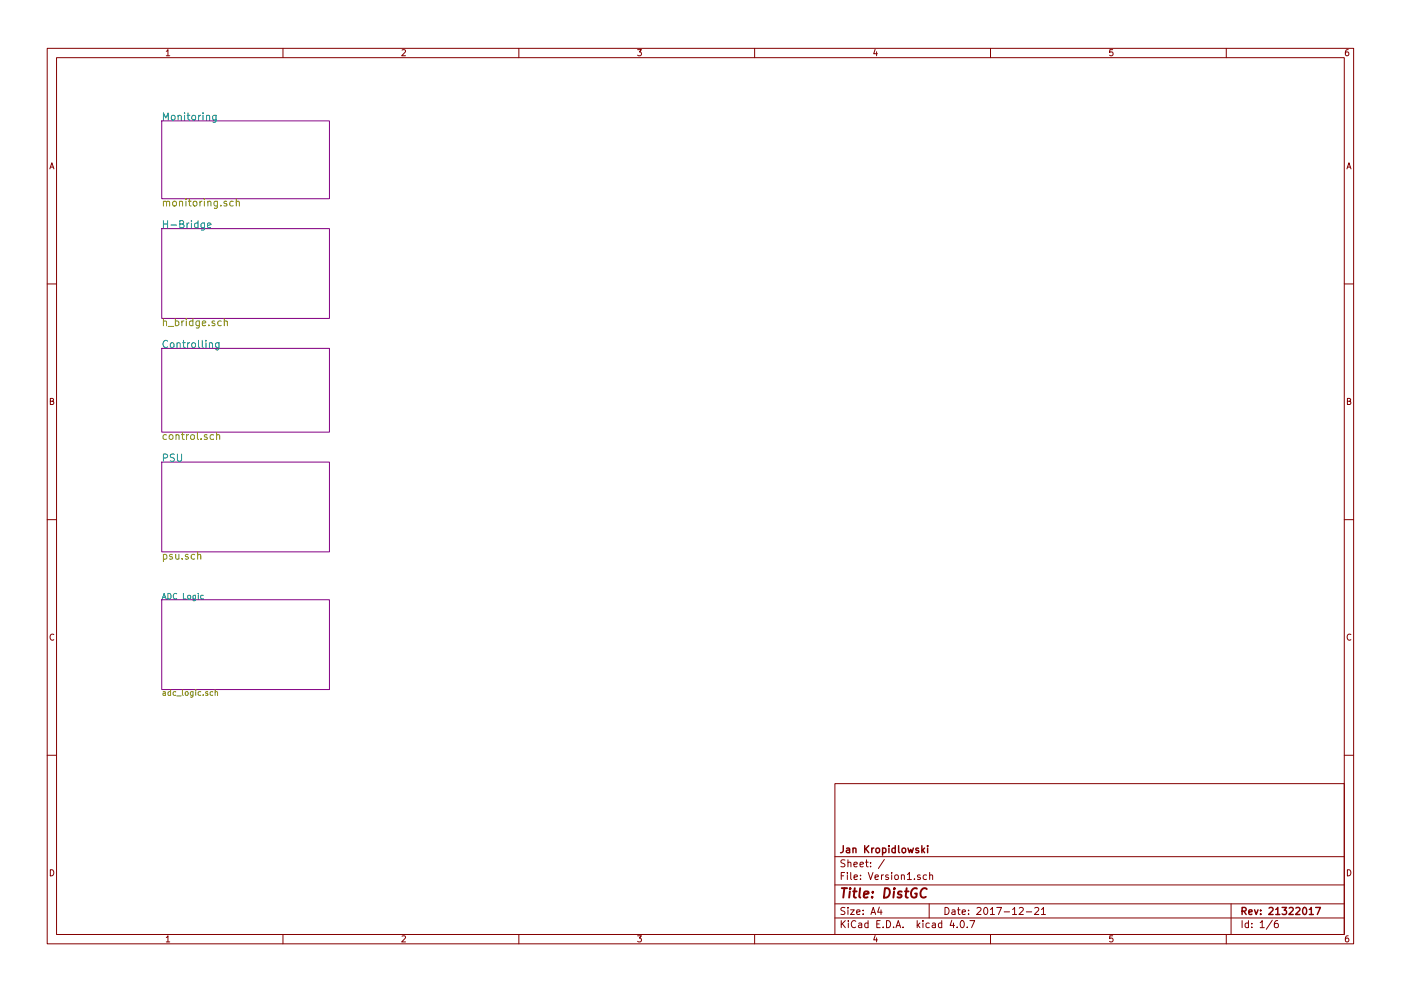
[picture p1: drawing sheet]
<svg xmlns="http://www.w3.org/2000/svg" width="297mm" height="210mm" viewBox="0 0 297 210" stroke-linecap="round" stroke-linejoin="round" font-family="sans-serif">
<g fill="none" stroke="#840000" stroke-width=".21">
<path d="M10 10.3h277v189.9h-277zM12 12.2h273v186.1h-273zM35.3 10.9l.3-.4v1.3M35.3 11.8h.7M60 10.3v1.9M85.2 10.6l.5-.1 .3 .4-.8 .9h.8M110 10.3v1.9M135.2 10.5h.8l-.4 .5 .3 .1 .1 .2-.1 .4-.2 .1-.5-.1M160 10.3v1.9M185.5 10.5l-.3 .9h.8M185.9 11v.8M210 10.3v1.9"/>
<path d="M235.9 10.5h-.6v.6h.6l.1 .5-.3 .2-.4-.1M260 10.3v1.9M285.9 10.5l-.4 .1-.2 .2-.1 .8 .3 .2 .4-.1 .1-.4-.1-.2-.4-.1-.3 .3M10.6 35.8l.4-1.3 .4 1.3M10.7 35.5h.6M285.6 35.8l.4-1.3 .4 1.3M285.7 35.5h.6M10 60.2h2M285 60.2h2M10.7 85.1h.5l.1-.5-.6-.1v1.3h.5l.2-.4-.3-.3M285.7 85.1h.5l.1-.5-.6-.1v1.3h.5l.2-.4-.3-.3M10 110.3h2"/>
<path d="M285 110.3h2M11.4 134.6a.58 .58 0 0 0-.8 .6 .58 .58 0 0 0 .8 .5M286.4 134.6a.58 .58 0 0 0-.8 .6 .58 .58 0 0 0 .8 .5M10 160.2h2M177 166.3h108v32h-108zM285 160.2h2M10.7 184.5a.65 .65 0 0 1 .7 .7 .65 .65 0 0 1-.7 .6zM35.3 198.9l.3-.4v1.3M35.3 199.8h.7M60 198.3v1.9M85.2 198.6l.5-.1 .3 .4-.8 .9h.8M110 198.3v1.9"/>
<path d="M135.2 198.5h.8l-.4 .5 .3 .1 .1 .2-.1 .4-.2 .1-.5-.1M160 198.3v1.9M177 194.8h108M177 191.8h108M177 187.8h108M177 181.8h108M178.4 195.3v1.5M178.4 185.8h.5M178.6 196l.6 .8M179.1 185.1h-.7v1.5M179.1 192.6l-.5-.1-.3 .3 .1 .3 .7 .4v.4l-.2 .1-.6-.1M179.1 182.5l-.5-.1-.3 .3 .1 .3 .7 .4v.4l-.2 .1-.6-.1"/>
<path d="M179.2 195.3l-.8 .9M179.7 185.1v.2M179.7 185.6v1M179.8 192.5v.2M179.8 183.1l.2-.2 .4 .1v.9M179.8 182.4v1.5M179.8 193v1M179.9 195.3v.2M179.9 195.8v1M180.3 193h.8l-.8 1h.8M180.4 185.1v1.3l.2 .2M181.1 183.4l.7-.1-.1-.3-.4-.1-.2 .2v.7h.6"/>
<path d="M181.1 186.1l.7-.1-.1-.3-.4-.1-.2 .2 .1 .7h.5M181.4 195.5a.71 .71 0 0 0-1 .5 .71 .71 0 0 0 .8 .8l.2-.1M181.6 193.5l.7-.1v-.3l-.4-.1-.3 .2 .1 .7h.6M182.1 195.9h.6v.9M182.3 183.4l.8-.1-.1-.3-.4-.1-.3 .2 .1 .7h.6M182.4 186.5v.1M182.4 185.7v.1M182.7 196.2l-.7 .3 .2 .3 .5-.1M183 193.9v.1M183 193.1v.1M183.5 182.9h.6M183.7 182.4v1.3l.4 .2"/>
<path d="M184 195.9l-.4-.1-.3 .3 .1 .6 .2 .1 .4-.1M184 195.3v1.5M184.1 185.1l.5 1.5 .5-1.5M184.6 183.8v.1M184.6 183v.1M184.7 194l.4-1.5 .5 1.5M184.8 193.6h.7M185.5 186.1l.7-.1v-.3l-.4-.1-.3 .2 .1 .7h.6M185.5 198.5l-.3 .9h.8M185.9 199v.8M185.9 196h.5M186.4 192.5l-.3 1h.9"/>
<path d="M186.6 195.3h-.7v1.5h.7M186.8 193v1M186.9 185.6v1M187.2 196.7v.1M187.3 185.6l-.4 .3M187.5 182.3l-1.3 2M188 195.3a.76 .76 0 0 1 .8 .8 .76 .76 0 0 1-.8 .7zM188.3 185.7l-.3-.1-.2 .2v.2l.5 .2v.3h-.5M189.1 185.1v.2M189.1 185.6v1M189.5 196.7v.1M189.8 185.7l.2-.1 .4 .1 .1 .6-.2 .2-.3 .1-.2-.1z"/>
<path d="M190 196.8l.4-1.5 .6 1.5M190.1 196.4h.7M191.1 185.7l.2-.1 .4 .1v.9M191.1 185.6v1M191.5 196.7v.1M192.4 185.5l.4-.4v1.5M192.4 186.6h.8M193.9 186.5v.1M194.5 195.3v1.5M194.6 196.3l.4 .5M195 195.8l-.5 .6M195.1 185.7l-.4-.1-.2 .2 .1 .2 .5 .2v.3h-.6"/>
<path d="M195.7 195.3v.2M195.7 195.8v1M196.4 185.7l-.4-.1-.3 .3 .1 .6 .2 .1 .4-.1M197 191.8v3M197 195.9l-.4-.1-.3 .3 .1 .6 .2 .1 .4-.1M197.1 185.7l.2-.1 .4 .1v.9M197.1 185.1v1.5M197.7 195.9h.6v.9M198.3 196.2l-.7 .3 .2 .3 .5-.1M199.7 195.9l-.5-.1-.2 .3v.6l.2 .1 .5-.1M199.7 195.3v1.5M200.4 192.5a.76 .76 0 0 1 .8 .8 .76 .76 0 0 1-.8 .7z"/>
<path d="M201.8 195.2l-.4 1.1h1M201.9 193.1h.5l.1 .9M202.2 195.8v1M202.5 193.4l-.7 .3 .2 .3 .5-.1M202.9 196.7v.1M203 193h.6M203.2 192.5v1.3l.4 .2M203.8 195.4l.1-.1a.8 .8 0 0 1 .6 .8 .8 .8 0 0 1-.6 .7 .97 .97 0 0 1-.1-1.4zM204 193.5l.7-.1-.1-.3-.4-.1-.2 .2 .1 .7h.5M205.1 196.7v.1M205.4 193.9v.1M205.4 193.1v.1"/>
<path d="M205.6 195.3h1.1l-.7 1.5M207.1 192.7l.6-.2 .3 .5-.9 1h.9M208.7 192.7l.2-.2a.8 .8 0 0 1 .5 .8 .8 .8 0 0 1-.5 .7l-.3-.5zM210 193l.4-.5v1.5M210 194h.8M210 198.3v1.9M211.3 192.5h1l-.6 1.5M212.9 193.5h1.1M214.7 193l.4-.5v1.5M214.7 194h.8M216.1 192.7l.6-.2 .3 .5-1 1h1M217.6 193.5h1.1"/>
<path d="M219.4 192.7l.6-.2 .2 .5-.9 1h.9M220.8 193l.4-.5v1.5M220.8 194h.9M235.9 198.5h-.6v.7l.6-.1 .1 .5-.3 .2-.4-.1M260 198.3v1.9M261 191.8v6.5M263.3 195.3v1.5M264.7 195.9l-.4-.1-.3 .3 .1 .6 .2 .1 .4-.1M264.7 195.3v1.5M265.4 196.7v.1M265.4 195.9v.1M267.2 195.8l.4-.5v1.5"/>
<path d="M267.2 196.8h.8M269.7 195.2l-1.2 2M270.9 195.3l-.4 .1a1.11 1.11 0 0 0-.2 1.3l.5 .1 .2-.1v-.5l-.2-.3-.5 .1-.1 .2M285.7 184.5a.65 .65 0 0 1 .7 .7 .65 .65 0 0 1-.7 .6zM285.9 198.5l-.4 .1-.2 .3-.1 .7 .3 .2 .4-.1 .1-.4-.1-.2-.4-.1-.3 .3"/>
</g>
<g fill="none" stroke="#840000" stroke-width=".3">
<path d="M178.8 179.4l-.1 1.3-.5 .2M180.8 179.9v1M183.3 179.4v1.5M184.2 179.4l-.9 .9M184.8 179.9v1M185.3 179.9l-.5 .3M187.1 179.9v1.5M188.5 179.4v.2M188.5 179.9v1M189.8 179.4v1.5M190.5 179.4v1.3l.2 .2M192.5 179.9l.3 1 .3-.7 .3 .7 .2-1"/>
<path d="M195.5 179.4v1.5M196 179.9l-.5 .6M196.7 179.4v.2M196.7 179.9v1M179.5 180h.6v.9M180.1 180.3l-.7 .3 .3 .3 .4-.1M180.8 180.1l.3-.2 .3 .1 .1 .9M183.5 180.1l.7 .8M185.8 180.1l.2-.2 .4 .2 .1 .5-.1 .2-.4 .1-.2-.1zM187.1 180l.5-.1 .2 .3-.1 .6h-.6M189.8 180l-.4-.1-.3 .3 .1 .6 .2 .1 .4-.1M191.3 180.1l.2-.2 .4 .2 .1 .5-.1 .2-.4 .1-.2-.1z"/>
<path d="M194.7 180l-.3-.1-.2 .2v.3l.5 .1v.3h-.5M195.6 180.4l.4 .5M263.3 193.3l.8-.1 .1-.2-.1-.3-.2-.2h-.6v1.5M263.7 193.3l.5 .7M264.8 193.5l.7-.1-.1-.3-.4-.1-.2 .2v.7h.6M266 193l.3 1 .4-1M267.3 193.9v.1M267.3 193.1v.1M269.1 192.7l.5-.2 .3 .5-.9 1h.9M270.5 193l.4-.5v1.5M270.5 194h.8M271.8 192.5h1l-.5 .6 .4 .1v.7l-.2 .1-.7-.1"/>
<path d="M273.3 192.7l.6-.2 .3 .5-.9 1h.9M274.8 192.7l.5-.2 .3 .5-.9 1h.9M276.3 192.7l.2-.2a.8 .8 0 0 1 .6 .8 .8 .8 0 0 1-.6 .7l-.3-.5zM277.6 193l.4-.5v1.5M277.6 194h.9M278.9 192.5h1.1l-.7 1.5"/>
</g>
<g fill="none" stroke="#840000" stroke-width=".41">
<path d="M178.5 188.4h1.1M179 188.4l-.2 2M180.2 189.1l-.2 1.3M180.3 188.4l-.1 .2 .2-.1-.1-.1-.1 .2M180.9 189.1h.7M181.2 188.4l-.2 1.8 .1 .1 .4 .1M182.4 188.4l-.2 1.8 .2 .2M183.2 189.8l.9-.2v-.4l-.6-.1-.3 .3v.9h.7M184.9 190.3v.1M185.1 189.2l-.1 .2-.1-.1 .2-.1-.1 .2M187.6 188.4a1 1 0 0 1 1.1 .8 1 1 0 0 1-.5 1.1l-.8 .1zM189.6 189.1l-.2 1.3"/>
<path d="M189.6 188.4v.2l.1-.1-.1-.1v.2M191.2 189.2l-.5-.1-.3 .4 .2 .3 .5 .1 .1 .3-.2 .1h-.7M191.9 189.1h.7M192.2 188.4l-.2 1.8 .1 .1 .4 .1M194.4 188.5a1.02 1.02 0 0 0-1.2 .7 1.02 1.02 0 0 0 .5 1.2l.6-.1 .1-.7h-.4M196.5 188.6a.87 .87 0 0 0-1 0 .87 .87 0 0 0-.4 1 .69 .69 0 0 0 .4 .8 .69 .69 0 0 0 .8-.1"/>
</g>
<path d="M34.3 25.6h35.5v16.6h-35.5zM34.3 48.5h35.5v19.1h-35.5zM34.3 73.9h35.5v17.8h-35.5zM34.3 98h35.5v19.1h-35.5zM34.3 127.2h35.5v19.1h-35.5z" fill="none" stroke="#840084" stroke-width=".21"/>
<g fill="none" stroke="#008484" stroke-width=".21">
<path d="M34.6 25.5v-1.6l.6 1.1 .5-1.1v1.6M36.5 24.5h.3l.3 .3v.4l-.3 .3-.5-.3zM37.8 24.6v-.1a.36 .36 0 0 1 .6 .2v.8M37.8 24.5v1M39.1 23.9v.2M39.1 24.5v1M39.7 24.5h.6M39.9 23.9v1.4l.4 .2M40.8 24.5h.4l.3 .3v.4l-.3 .3-.5-.3zM42.1 24.5v1M42.5 24.5l-.4 .3M43.1 23.9v.2"/>
<path d="M43.1 24.5v1M43.8 24.6l.1-.1a.36 .36 0 0 1 .5 .2v.8M43.8 24.5v1M45.8 24.5v1.2l-.3 .3-.3-.1M45.8 24.5h-.4l-.3 .3 .1 .6h.6M34.6 46.8v1.5M34.6 47.5h.9M35.5 46.8v1.5M36.2 47.7h1.2M38.1 47.5h.7l.1-.3v-.2l-.8-.2v1.5h.6l.2-.1 .1-.4-.4-.3M39.6 47.3v1M40.1 47.3l-.5 .3"/>
<path d="M40.6 46.8v.2M40.6 47.3v1M42 47.4l-.4-.1-.4 .3 .2 .7h.6M42 46.8v1.5M43.4 47.3v1.3l-.3 .2h-.4M43.4 47.4l-.5-.1-.3 .3 .2 .7h.6M44 47.8l.7-.1v-.3l-.5-.1-.2 .2 .1 .8h.6M35.5 72.4a.72 .72 0 0 0-1 .5 .72 .72 0 0 0 .7 .8l.3-.1M36.2 72.8l.4-.1 .3 .3v.5l-.3 .2-.5-.2zM37.5 72.9l.1-.1a.36 .36 0 0 1 .6 .1v.8M37.5 72.7v1M38.7 72.7h.6"/>
<path d="M38.9 72.2v1.3l.4 .2M39.8 72.7v1M40.2 72.7l-.4 .3M40.8 72.8l.3-.1 .4 .3v.5l-.4 .2-.5-.2zM42.1 72.2v1.3l.2 .2M42.9 72.2v1.3l.2 .2M43.7 72.2v.2M43.7 72.7v1M44.4 72.9l.1-.1a.36 .36 0 0 1 .6 .1v.8M44.4 72.7v1M46.4 72.7v1.3l-.2 .2h-.4M46.4 72.8l-.4-.1-.3 .3 .1 .7h.6"/>
<path d="M34.6 97.1h.8l.1-.3v-.3l-.3-.2h-.6v1.6M37 96.4l-.6-.1-.2 .2v.4l.6 .3 .2 .4-.3 .3-.6-.1M37.6 96.3v1.3l.3 .3h.3l.3-.3v-1.3M34.4 127.1l.4-1.2 .4 1.2M34.5 126.7h.6M35.6 125.9a.6 .6 0 0 1 .7 .6 .6 .6 0 0 1-.7 .6zM37.5 126a.53 .53 0 0 0-.8 .5 .53 .53 0 0 0 .8 .5M38.9 125.9v1.2h.6M39.9 126.4l.3-.1 .2 .2-.1 .5h-.4zM41.5 126.3l-.1 1.1h-.5M41.5 126.4l-.4-.1-.2 .2 .1 .5h.5M42 125.9v.1"/>
<path d="M42 126.3v.8M43.1 126.4l-.3-.1-.3 .2 .1 .5h.5"/>
</g>
<g fill="none" stroke="#848400" stroke-width=".21">
<path d="M34.6 42.8h.1a.36 .36 0 0 1 .6 .1v.8M34.6 42.7v1M35.3 42.9a.35 .35 0 0 1 .3-.2 .35 .35 0 0 1 .4 .2v.8M36.7 42.8l.2-.1 .4 .1 .1 .6-.1 .2-.4 .1-.2-.1zM38 42.8h.1a.36 .36 0 0 1 .6 .1v.8M38 42.7v1M39.4 42.2v.1M39.4 42.7v1M40 42.7h.5M40.2 42.2v1.3l.3 .2M41 42.8l.2-.1 .5 .1 .1 .6-.2 .2-.4 .1-.2-.1zM42.4 42.7v1"/>
<path d="M42.8 42.7l-.4 .3M43.3 42.2v.1M43.3 42.7v1M44.1 42.8a.36 .36 0 0 1 .6 .1v.8M44.1 42.7v1M46.1 42.7v1.2l-.3 .3-.4-.1M46.1 42.8l-.4-.1-.3 .3 .1 .6h.6M46.8 43.6v.1M48.1 42.8l-.4-.1-.2 .2v.2l.6 .2v.3h-.6M49.5 42.8l-.5-.1-.3 .3 .2 .6h.6M50.1 42.8h.1a.36 .36 0 0 1 .5 .1v.8M50.1 42.2v1.5"/>
<path d="M34.6 68.2h.1a.36 .36 0 0 1 .6 .1v.8M34.6 67.6v1.5M35.7 69.3h1.1M37.2 68.2l.4-.1 .3 .3-.1 .6h-.6M37.2 67.6v1.5M38.6 68.1v1M39 68.1l-.4 .3M39.5 67.6v.1M39.5 68.1v1M40.9 68.2l-.4-.1-.3 .3 .1 .6h.6M40.9 67.6v1.5M42.3 68.1v1.2l-.3 .3-.4-.1"/>
<path d="M42.3 68.2l-.5-.1-.3 .3 .2 .6h.6M42.9 68.6l.7-.2v-.2l-.5-.1-.2 .2 .1 .7h.6M44.3 69v.1M45.5 68.2l-.3-.1-.3 .2 .1 .2 .5 .2v.3h-.6M46.9 68.2l-.4-.1-.3 .3 .1 .6h.6M47.5 68.2h.1a.36 .36 0 0 1 .6 .1v.8M47.5 67.6v1.5M35.3 92.3l-.4-.1-.3 .3 .1 .7h.6M35.9 92.4l.3-.2 .4 .2 .1 .6-.2 .2h-.3l-.3-.1zM37.3 92.4l.1-.1a.36 .36 0 0 1 .6 .2v.7M37.3 92.2v1M38.5 92.2h.6"/>
<path d="M38.7 91.7v1.3l.4 .2M39.5 92.2v1M40 92.2l-.5 .3M40.5 92.4l.2-.2 .4 .2 .1 .6-.1 .2h-.4l-.2-.1zM41.9 91.7v1.3l.2 .2M42.6 93.1v.1M43.9 92.3l-.4-.1-.2 .3 .1 .2 .5 .1v.4h-.6M45.3 92.3l-.4-.1-.3 .3 .1 .7h.6M45.9 92.4l.1-.1a.36 .36 0 0 1 .6 .2v.7M45.9 91.7v1.5M34.6 117.7l.5-.1 .3 .3-.2 .7h-.6M34.6 117.6v1.5"/>
<path d="M36.5 117.7l-.3-.1-.3 .3 .1 .2 .5 .1v.4h-.6M37.3 117.6v1h.4l.2-.1M37.9 117.6v1M38.6 118.5v.1M39.9 117.7l-.4-.1-.2 .3 .1 .2 .5 .1v.4h-.6M41.3 117.7l-.5-.1-.3 .3 .2 .7h.6M41.9 117.8l.1-.1a.36 .36 0 0 1 .6 .2v.7M41.9 117.1v1.5M34.6 146.8h.4l.1 .7M35.1 147l-.6 .3 .1 .2h.5M36.2 146.8l-.4-.1-.2 .3 .1 .5h.5M36.2 146.3v1.2"/>
<path d="M37.3 146.8l-.4-.1-.2 .3 .1 .5h.5M37.5 147.6h.9M38.7 146.3v1.1l.2 .1M39.3 146.9l.4-.2 .2 .3-.1 .5h-.4zM40.9 146.7v1.1l-.5 .1M40.9 146.8l-.3-.1-.2 .3 .1 .5h.4M41.5 146.3v.2M41.5 146.7v.8M42.6 146.8l-.4-.1-.2 .3 .1 .5h.5M43.1 147.4v.1M44 146.8l-.2-.1-.2 .2v.2l.4 .1v.3h-.4M45.1 146.8l-.3-.1-.2 .3 .1 .5h.4"/>
<path d="M45.6 146.9l.2-.2 .3 .1v.7M45.6 146.3v1.2"/>
</g>
</svg>
